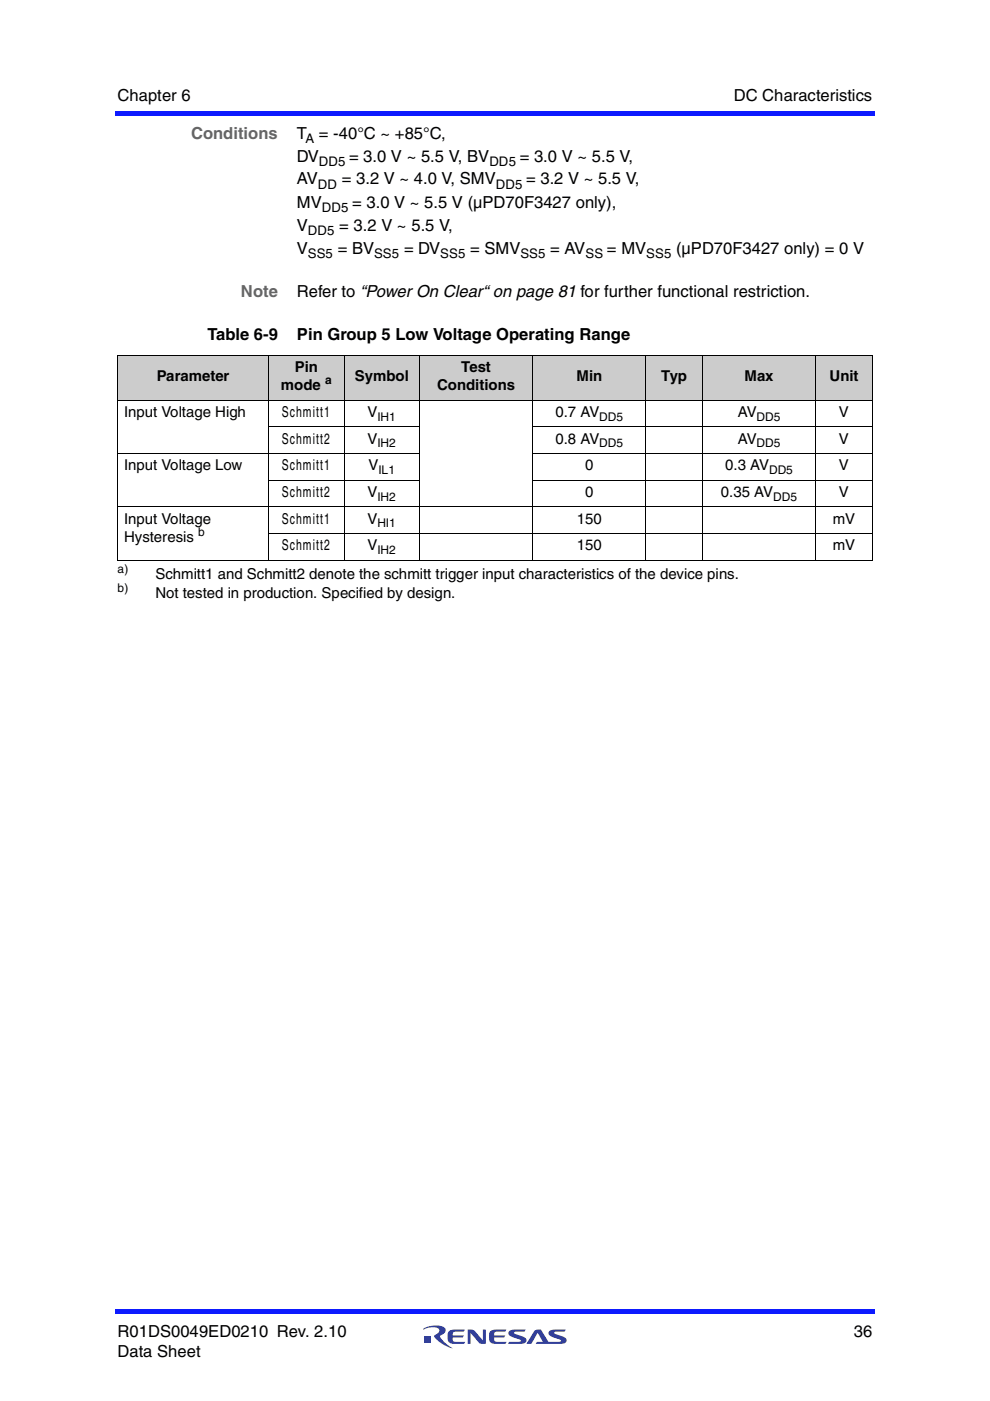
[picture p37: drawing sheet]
<svg xmlns="http://www.w3.org/2000/svg" width="210mm" height="297mm" viewBox="0 0 210 297" stroke-linecap="round" stroke-linejoin="round" font-family="sans-serif">
<defs><g id="words">
<g font-size="3.5">
<text x="24.9" y="21.4">Chapter 6</text>
<text x="155.6" y="21.4">DC Characteristics</text>
<text x="62.9" y="29.4">T</text>
<text x="67.6" y="29.4">= -40°C ~ +85°C,</text>
<text x="62.9" y="34.2">DV</text>
<text x="74" y="34.2">= 3.0 V ~ 5.5 V, BV</text>
<text x="110.2" y="34.2">= 3.0 V ~ 5.5 V,</text>
<text x="62.9" y="39.1">AV</text>
<text x="72.5" y="39.1">= 3.2 V ~ 4.0 V, SMV</text>
<text x="111.5" y="39.1">= 3.2 V ~ 5.5 V,</text>
<text x="62.9" y="44">MV</text>
<text x="74.7" y="44">= 3.0 V ~ 5.5 V (µPD70F3427 only),</text>
<text x="62.9" y="53.8">V</text>
<text x="62.9" y="48.9">V</text>
<text x="71.6" y="53.8">= BV</text>
<text x="71.9" y="48.9">= 3.2 V ~ 5.5 V,</text>
<text x="85.7" y="53.8">= DV</text>
<text x="99.7" y="53.8">= SMV</text>
<text x="116.6" y="53.8">= AV</text>
<text x="128.7" y="53.8">= MV</text>
<text x="143.3" y="53.8">(µPD70F3427 only) = 0 V</text>
<text x="62.9" y="62.9">Refer to “Power On Clear“ on page 81 for further functional restriction.</text>
<text x="44" y="72.1">Table 6-9</text>
<text x="63" y="72.1">Pin Group 5 Low Voltage Operating Range</text>
<text x="24.9" y="283.4">R01DS0049ED0210 Rev. 2.10</text>
<text x="24.9" y="287.6">Data Sheet</text>
<text x="181" y="283.4">36</text>
</g>
<g font-size="3.5" fill="#656565">
<text x="40.5" y="29.4">Conditions</text>
<text x="51.1" y="62.9">Note</text>
</g>
<g font-size="3.2">
<text x="33.2" y="80.8">Parameter</text>
<text x="59.6" y="82.8">mode</text>
<text x="62.5" y="78.9">Pin</text>
<text x="75.2" y="80.8">Symbol</text>
<text x="92.7" y="82.8">Conditions</text>
<text x="97.8" y="78.9">Test</text>
<text x="122.2" y="80.8">Min</text>
<text x="140.2" y="80.8">Typ</text>
<text x="157.9" y="80.8">Max</text>
<text x="175.9" y="80.8">Unit</text>
<text x="26.3" y="88.4">Input Voltage High</text>
<text x="59.7" y="88.4">Schmitt1</text>
<text x="77.9" y="88.4">V</text>
<text x="117.8" y="88.4">0.7 AV</text>
<text x="156.4" y="88.4">AV</text>
<text x="177.9" y="88.4">V</text>
<text x="59.7" y="94.1">Schmitt2</text>
<text x="77.9" y="94.1">V</text>
<text x="117.8" y="94.1">0.8 AV</text>
<text x="156.4" y="94.1">AV</text>
<text x="177.9" y="94.1">V</text>
<text x="26.3" y="99.7">Input Voltage Low</text>
<text x="59.7" y="99.7">Schmitt1</text>
<text x="78.1" y="99.7">V</text>
<text x="124.1" y="99.7">0</text>
<text x="153.8" y="99.7">0.3 AV</text>
<text x="177.9" y="99.7">V</text>
<text x="59.7" y="105.3">Schmitt2</text>
<text x="77.9" y="105.3">V</text>
<text x="124.1" y="105.3">0</text>
<text x="152.9" y="105.3">0.35 AV</text>
<text x="177.9" y="105.3">V</text>
<text x="26.3" y="111">Input Voltage</text>
<text x="59.7" y="111">Schmitt1</text>
<text x="77.9" y="111">V</text>
<text x="122.3" y="111">150</text>
<text x="176.6" y="111">mV</text>
<text x="26.3" y="114.9">Hysteresis</text>
<text x="59.7" y="116.6">Schmitt2</text>
<text x="77.9" y="116.6">V</text>
<text x="122.3" y="116.6">150</text>
<text x="176.6" y="116.6">mV</text>
<text x="32.9" y="122.9">Schmitt1 and Schmitt2 denote the schmitt trigger input characteristics of the device pins.</text>
<text x="32.9" y="126.7">Not tested in production. Specified by design.</text>
</g>
<g font-size="2.8">
<text x="64.8" y="30.3">A</text>
<text x="67.6" y="35.1">DD5</text>
<text x="103.8" y="35.1">DD5</text>
<text x="67.4" y="40">DD</text>
<text x="105.2" y="40">DD5</text>
<text x="68.2" y="44.9">DD5</text>
<text x="65.3" y="49.8">DD5</text>
<text x="65.3" y="54.7">SS5</text>
<text x="79.3" y="54.7">SS5</text>
<text x="93.3" y="54.7">SS5</text>
<text x="110.4" y="54.7">SS5</text>
<text x="124.2" y="54.7">SS</text>
<text x="137" y="54.7">SS5</text>
</g>
<g font-size="2.5">
<text x="68.9" y="81.5">a</text>
<text x="80" y="89.2">IH1</text>
<text x="127" y="89.2">DD5</text>
<text x="160.4" y="89.2">DD5</text>
<text x="80" y="94.8">IH2</text>
<text x="127" y="94.8">DD5</text>
<text x="160.4" y="94.8">DD5</text>
<text x="80.2" y="100.5">IL1</text>
<text x="163.1" y="100.5">DD5</text>
<text x="80" y="106.1">IH2</text>
<text x="164" y="106.1">DD5</text>
<text x="42" y="113.6">b</text>
<text x="80" y="111.8">HI1</text>
<text x="80" y="117.4">IH2</text>
<text x="24.9" y="121.6">a)</text>
<text x="24.9" y="125.5">b)</text>
</g>
</g></defs>
<g fill="#323f99">
<path d="M99.2 281.9h.9l.5 .2 1.8 2.1v-2.3h.6v3l-1.3-.1-1.9-2.2v2.3h-.6z"/>
<path d="M95.1 282.3l.7-.4h2.8l-.3 .4-2 .1a.61 .61 0 0 0-.3 .7h2.4l-.4 .5h-2l.1 .8 2.5 .1-.3 .4a3.7 3.7 0 0 1-3.2-.3 2.55 2.55 0 0 1 0-2.3z"/>
<path d="M103.9 282.3l.7-.4h2.8l-.3 .4-2 .1a.61 .61 0 0 0-.3 .7h2.3l-.3 .5h-2l.1 .8 2.5 .1-.3 .4a3.7 3.7 0 0 1-3.2-.3 2.55 2.55 0 0 1 0-2.3z"/>
<path d="M108 282.2l.6-.3h2.8l-.2 .4-2.2 .2v.2l.5 .2a2.88 2.88 0 0 1 2.1 1.1 .73 .73 0 0 1-.8 .9h-3.1l.3-.4 2.4-.1v-.3l-.5-.2a2.87 2.87 0 0 1-2.1-1z"/>
<path d="M113.3 282.2a1.57 1.57 0 0 1 1.4-.3l1.6 2.6 2.6-.1v-.3l-.5-.2a2.87 2.87 0 0 1-2.1-1 .73 .73 0 0 1 .9-1h2.8l-.3 .4-2.2 .2v.2l.5 .2a2.88 2.88 0 0 1 2.1 1.1 .73 .73 0 0 1-.8 .9h-5.7l.2-.4h1.3l-1.1-1.9-1.3 2.3h-1.1z"/>
<path d="M90 283.4h1.4v1.4h-1.4z"/>
<path d="M89.8 281.7a4.9 4.9 0 0 1 4.5-.2 1.04 1.04 0 0 1-.8 1.6l-.2 .2a6 6 0 0 0 2.7 2.5 6.2 6.2 0 0 1-4-2.6l.2-.2a1.16 1.16 0 0 0 .9-1 2.36 2.36 0 0 0-2.8-.3l-.5 .2z"/>
</g>
<g fill="#0d1aff">
<path d="M24.4 277.5h.5v1.1h-.5z"/>
<path d="M24.9 277.5h160.6v1.1h-160.6z"/>
<path d="M185 23.5h.5v1.1h-.5z"/>
<path d="M24.4 23.5h160.6v1.1h-160.6z"/>
</g>
<g fill="#ccc">
<path d="M24.9 75.4h32v9.5h-32z"/>
<path d="M56.9 75.4h16v9.5h-16z"/>
<path d="M72.9 75.4h16v9.5h-16z"/>
<path d="M88.9 75.4h24v9.5h-24z"/>
<path d="M112.9 75.4h24v9.5h-24z"/>
<path d="M136.9 75.4h12v9.5h-12z"/>
<path d="M148.9 75.4h24v9.5h-24z"/>
<path d="M172.9 75.4h12.1v9.5h-12.1z"/>
</g>
<g fill="none" stroke="#000" stroke-width=".21">
<path d="M24.8 75.4h160.2M24.9 75.4v43.3M56.9 75.3v43.5M72.9 75.3v43.5M88.9 75.3v43.5M112.9 75.3v43.5M136.9 75.3v43.5M148.9 75.3v43.5M172.9 75.3v43.5M185 75.4v43.3M24.8 84.9h160.2M24.8 96.2h64.2"/>
<path d="M56.9 90.5h32.1M112.9 90.5h72.1M112.9 96.2h72.1M24.8 107.4h160.2M24.8 118.7h160.2M56.9 101.8h32.1M56.9 113.1h128.1M112.9 101.8h72.1"/>
</g>
<use href="#words"/>
</svg>
